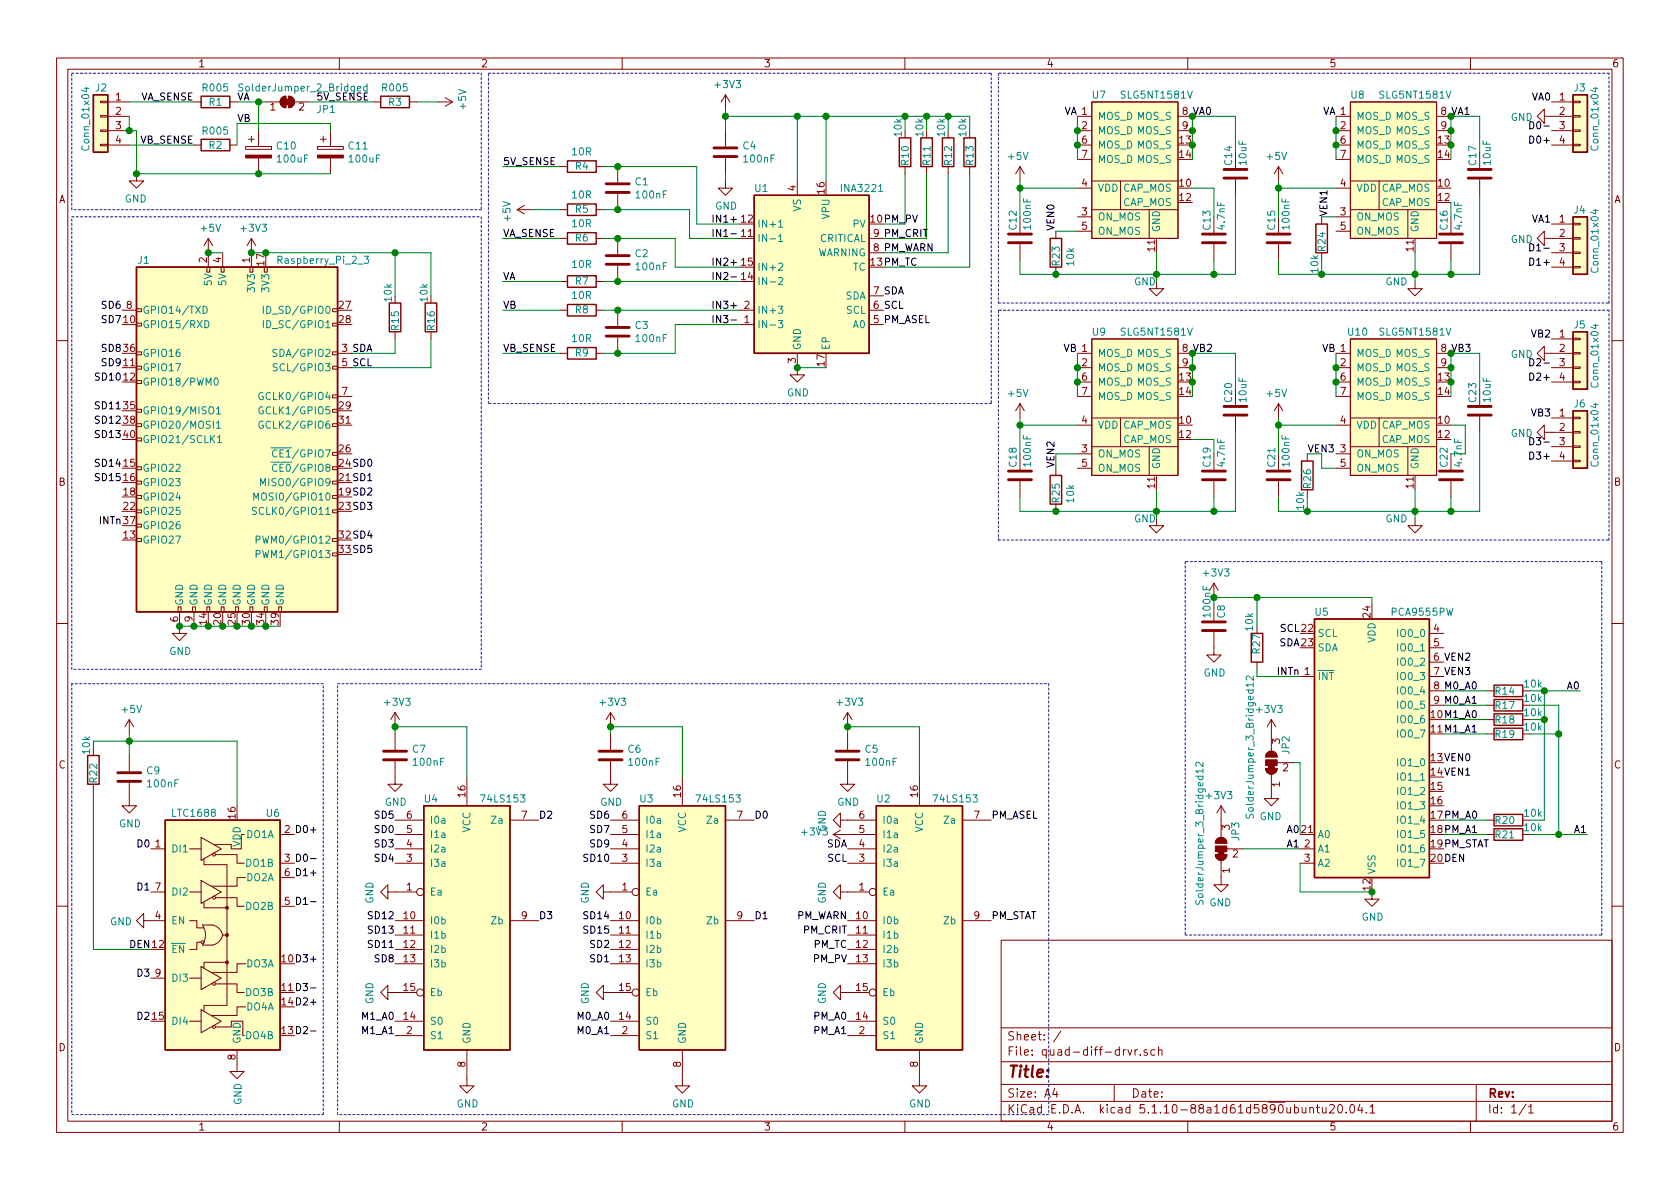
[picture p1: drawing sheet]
<svg xmlns="http://www.w3.org/2000/svg" width="297mm" height="210mm" viewBox="0 0 297 210" stroke-linecap="round" stroke-linejoin="round" font-family="sans-serif">
<defs><g id="words">
<text font-size="2.8" fill="#840000" x="178" y="190.5">Title:</text>
<g font-size="2.1" fill="#840000">
<text x="178" y="184">Sheet: /</text>
<text x="178" y="186.7">File: quad-diff-drvr.sch</text>
<text x="178" y="196.9">KiCad E.D.A. kicad 5.1.10-88a1d61d5890ubuntu20.04.1</text>
<text x="178" y="194.1">Size: A4</text>
<text x="200" y="194.1">Date:</text>
<text x="263" y="194.1">Rev:</text>
<text x="263" y="196.9">Id: 1/1</text>
</g>
<g font-size="1.8" fill="#840000">
<text x="35" y="11.9">1</text>
<text x="85" y="11.9">2</text>
<text x="135" y="11.9">3</text>
<text x="185" y="11.9">4</text>
<text x="235" y="11.9">5</text>
<text x="285" y="11.9">6</text>
<text x="20.5" y="17.8">1</text>
<text x="275.7" y="17.8">1</text>
<text x="20.5" y="20.3">2</text>
<text x="20.5" y="22.9">3</text>
<text x="47.8" y="19.6">1</text>
<text x="52.9" y="19.6">2</text>
<text x="191.3" y="22.9">2</text>
<text x="209.1" y="22.9">9</text>
<text x="237" y="22.9">2</text>
<text x="254.8" y="22.9">9</text>
<text x="275.7" y="20.3">2</text>
<text x="275.7" y="22.9">3</text>
<text x="20.5" y="25.4">4</text>
<text x="191.3" y="25.4">6</text>
<text x="191.3" y="27.9">7</text>
<text x="208.6" y="25.4">13</text>
<text x="208.6" y="27.9">14</text>
<text x="237" y="25.4">6</text>
<text x="237" y="27.9">7</text>
<text x="254.3" y="25.4">13</text>
<text x="254.3" y="27.9">14</text>
<text x="275.7" y="25.4">4</text>
<text x="10.4" y="35.9">A</text>
<text x="140.7" y="33.8" transform="rotate(-90 140.7 33.8)">4</text>
<text x="145.8" y="34.2" transform="rotate(-90 145.8 34.2)">16</text>
<text x="191.3" y="33">4</text>
<text x="208.6" y="33">10</text>
<text x="208.6" y="35.6">12</text>
<text x="237" y="33">4</text>
<text x="254.3" y="33">10</text>
<text x="254.3" y="35.6">12</text>
<text x="285.4" y="35.9">A</text>
<text x="131.1" y="41.9">11</text>
<text x="131.1" y="39.4">12</text>
<text x="191.3" y="38.1">3</text>
<text x="191.3" y="40.6">5</text>
<text x="237" y="38.1">3</text>
<text x="237" y="40.6">5</text>
<text x="275.7" y="39.4">1</text>
<text x="275.7" y="41.9">2</text>
<text x="36.6" y="46.5" transform="rotate(-90 36.6 46.5)">2</text>
<text x="39.1" y="46.5" transform="rotate(-90 39.1 46.5)">4</text>
<text x="44.2" y="46.5" transform="rotate(-90 44.2 46.5)">1</text>
<text x="46.7" y="46.9" transform="rotate(-90 46.7 46.9)">17</text>
<text x="131.1" y="47">15</text>
<text x="204.2" y="44.4" transform="rotate(-90 204.2 44.4)">11</text>
<text x="249.9" y="44.4" transform="rotate(-90 249.9 44.4)">11</text>
<text x="275.7" y="44.4">3</text>
<text x="275.7" y="47">4</text>
<text x="131.1" y="49.5">14</text>
<text x="22.4" y="54.6">8</text>
<text x="60" y="54.6">27</text>
<text x="60" y="57.1">28</text>
<text x="131.6" y="57.1">1</text>
<text x="131.6" y="54.6">2</text>
<text x="275.7" y="59.7">1</text>
<text x="140.7" y="64.2" transform="rotate(-90 140.7 64.2)">3</text>
<text x="145.8" y="64.7" transform="rotate(-90 145.8 64.7)">17</text>
<text x="191.3" y="64.8">2</text>
<text x="209.1" y="64.8">9</text>
<text x="237" y="64.8">2</text>
<text x="254.8" y="64.8">9</text>
<text x="275.7" y="62.2">2</text>
<text x="275.7" y="64.8">3</text>
<text x="60.5" y="69.8">7</text>
<text x="191.3" y="67.3">6</text>
<text x="191.3" y="69.8">7</text>
<text x="208.6" y="67.3">13</text>
<text x="208.6" y="69.8">14</text>
<text x="237" y="67.3">6</text>
<text x="237" y="69.8">7</text>
<text x="254.3" y="67.3">13</text>
<text x="254.3" y="69.8">14</text>
<text x="275.7" y="67.3">4</text>
<text x="60" y="72.4">29</text>
<text x="60" y="74.9">31</text>
<text x="191.3" y="74.9">4</text>
<text x="208.6" y="74.9">10</text>
<text x="208.6" y="77.5">12</text>
<text x="237" y="74.9">4</text>
<text x="254.3" y="74.9">10</text>
<text x="254.3" y="77.5">12</text>
<text x="275.7" y="73.7">1</text>
<text x="275.7" y="76.2">2</text>
<text x="60" y="80">26</text>
<text x="191.3" y="80">3</text>
<text x="191.3" y="82.5">5</text>
<text x="237" y="80">3</text>
<text x="237" y="82.5">5</text>
<text x="275.7" y="78.7">3</text>
<text x="275.7" y="81.3">4</text>
<text x="10.4" y="85.9">B</text>
<text x="21.9" y="87.6">18</text>
<text x="204.2" y="86.3" transform="rotate(-90 204.2 86.3)">11</text>
<text x="249.9" y="86.3" transform="rotate(-90 249.9 86.3)">11</text>
<text x="285.4" y="85.9">B</text>
<text x="21.9" y="95.2">13</text>
<text x="21.9" y="90.2">22</text>
<text x="31.5" y="110" transform="rotate(-90 31.5 110)">6</text>
<text x="34" y="110" transform="rotate(-90 34 110)">9</text>
<text x="36.6" y="110.4" transform="rotate(-90 36.6 110.4)">14</text>
<text x="39.1" y="110.4" transform="rotate(-90 39.1 110.4)">20</text>
<text x="41.7" y="110.4" transform="rotate(-90 41.7 110.4)">25</text>
<text x="44.2" y="110.4" transform="rotate(-90 44.2 110.4)">30</text>
<text x="46.7" y="110.4" transform="rotate(-90 46.7 110.4)">34</text>
<text x="49.3" y="110.4" transform="rotate(-90 49.3 110.4)">39</text>
<text x="242.3" y="109.2" transform="rotate(-90 242.3 109.2)">24</text>
<text x="253.5" y="111.8">4</text>
<text x="253.5" y="114.3">5</text>
<text x="226.3" y="131.5" transform="rotate(-90 226.3 131.5)">3</text>
<text x="10.4" y="135.9">C</text>
<text x="226.8" y="136.4">2</text>
<text x="285.4" y="135.9">C</text>
<text x="82.3" y="140.9" transform="rotate(-90 82.3 140.9)">16</text>
<text x="120.4" y="140.9" transform="rotate(-90 120.4 140.9)">16</text>
<text x="162.3" y="140.9" transform="rotate(-90 162.3 140.9)">16</text>
<text x="226.3" y="139.2" transform="rotate(-90 226.3 139.2)">1</text>
<text x="253" y="139.7">15</text>
<text x="253" y="142.2">16</text>
<text x="27.5" y="149.9">1</text>
<text x="41.7" y="144.7" transform="rotate(-90 41.7 144.7)">16</text>
<text x="71.9" y="149.9">4</text>
<text x="71.9" y="147.3">5</text>
<text x="71.9" y="144.8">6</text>
<text x="92.2" y="144.8">7</text>
<text x="110" y="149.9">4</text>
<text x="110" y="147.3">5</text>
<text x="110" y="144.8">6</text>
<text x="130.3" y="144.8">7</text>
<text x="151.9" y="149.9">4</text>
<text x="151.9" y="147.3">5</text>
<text x="151.9" y="144.8">6</text>
<text x="172.2" y="144.8">7</text>
<text x="217.4" y="146.8" transform="rotate(-90 217.4 146.8)">3</text>
<text x="230.2" y="147.3">21</text>
<text x="230.7" y="149.9">2</text>
<text x="71.9" y="152.4">3</text>
<text x="110" y="152.4">3</text>
<text x="151.9" y="152.4">3</text>
<text x="217.4" y="154.4" transform="rotate(-90 217.4 154.4)">1</text>
<text x="218" y="151.6">2</text>
<text x="230.7" y="152.4">3</text>
<text x="27.5" y="157.5">7</text>
<text x="71.9" y="157.5">1</text>
<text x="110" y="157.5">1</text>
<text x="151.9" y="157.5">1</text>
<text x="242.3" y="157.4" transform="rotate(-90 242.3 157.4)">12</text>
<text x="27.5" y="162.6">4</text>
<text x="71.4" y="162.6">10</text>
<text x="71.4" y="165.1">11</text>
<text x="71.4" y="167.6">12</text>
<text x="92.2" y="162.6">9</text>
<text x="109.5" y="162.6">10</text>
<text x="109.5" y="165.1">11</text>
<text x="109.5" y="167.6">12</text>
<text x="130.3" y="162.6">9</text>
<text x="151.4" y="162.6">10</text>
<text x="151.4" y="165.1">11</text>
<text x="151.4" y="167.6">12</text>
<text x="172.2" y="162.6">9</text>
<text x="27.5" y="172.7">9</text>
<text x="71.4" y="170.2">13</text>
<text x="109.5" y="170.2">13</text>
<text x="151.4" y="170.2">13</text>
<text x="71.4" y="175.3">15</text>
<text x="109.5" y="175.3">15</text>
<text x="151.4" y="175.3">15</text>
<text x="10.4" y="185.9">D</text>
<text x="27" y="180.3">15</text>
<text x="71.4" y="180.3">14</text>
<text x="71.9" y="182.9">2</text>
<text x="109.5" y="180.3">14</text>
<text x="110" y="182.9">2</text>
<text x="151.4" y="180.3">14</text>
<text x="151.9" y="182.9">2</text>
<text x="285.4" y="185.9">D</text>
<text x="41.7" y="187.4" transform="rotate(-90 41.7 187.4)">8</text>
<text x="82.3" y="188.7" transform="rotate(-90 82.3 188.7)">8</text>
<text x="120.4" y="188.7" transform="rotate(-90 120.4 188.7)">8</text>
<text x="162.3" y="188.7" transform="rotate(-90 162.3 188.7)">8</text>
<text x="35" y="199.9">1</text>
<text x="85" y="199.9">2</text>
<text x="135" y="199.9">3</text>
<text x="185" y="199.9">4</text>
<text x="235" y="199.9">5</text>
<text x="285" y="199.9">6</text>
</g>
<g font-size="1.8" fill="#008484">
<text x="16.9" y="16.2">J2</text>
<text x="36" y="16.2">R005</text>
<text x="42.8" y="16.2">SolderJumper_2_Bridged</text>
<text x="67.7" y="16.2">R005</text>
<text x="126.6" y="15.6">+3V3</text>
<text x="193.2" y="17.4">U7</text>
<text x="198.4" y="17.4">SLG5NT1581V</text>
<text x="238.9" y="17.4">U8</text>
<text x="244.1" y="17.4">SLG5NT1581V</text>
<text x="278.3" y="16.2">J3</text>
<text x="36" y="23.8">R005</text>
<text x="37" y="18.7">R1</text>
<text x="56.1" y="20">JP1</text>
<text x="68.7" y="18.7">R3</text>
<text x="82.4" y="19.2" transform="rotate(-90 82.4 19.2)">+5V</text>
<text x="194.1" y="21.2">MOS_D MOS_S</text>
<text x="194.1" y="23.7">MOS_D MOS_S</text>
<text x="239.8" y="21.2">MOS_D MOS_S</text>
<text x="239.8" y="23.7">MOS_D MOS_S</text>
<text x="267.1" y="21.4">GND</text>
<text x="15.8" y="26.3" transform="rotate(-90 15.8 26.3)">Conn_01x04</text>
<text x="37" y="26.3">R2</text>
<text x="49" y="26.4">C10</text>
<text x="49.2" y="28.7">100uF</text>
<text x="61.7" y="26.4">C11</text>
<text x="61.9" y="28.7">100uF</text>
<text x="101.2" y="27.5">10R</text>
<text x="131.4" y="26.4">C4</text>
<text x="131.6" y="28.7">100nF</text>
<text x="159.4" y="24" transform="rotate(-90 159.4 24)">10k</text>
<text x="160.7" y="29.2" transform="rotate(-90 160.7 29.2)">R10</text>
<text x="163.2" y="24" transform="rotate(-90 163.2 24)">10k</text>
<text x="164.5" y="29.2" transform="rotate(-90 164.5 29.2)">R11</text>
<text x="167.1" y="24" transform="rotate(-90 167.1 24)">10k</text>
<text x="168.3" y="29.2" transform="rotate(-90 168.3 29.2)">R12</text>
<text x="170.9" y="24" transform="rotate(-90 170.9 24)">10k</text>
<text x="172.1" y="29.2" transform="rotate(-90 172.1 29.2)">R13</text>
<text x="178.4" y="28.3">+5V</text>
<text x="194.1" y="26.3">MOS_D MOS_S</text>
<text x="194.1" y="28.8">MOS_D MOS_S</text>
<text x="217.9" y="29.2" transform="rotate(-90 217.9 29.2)">C14</text>
<text x="220.4" y="29.1" transform="rotate(-90 220.4 29.1)">10uF</text>
<text x="224.1" y="28.3">+5V</text>
<text x="239.8" y="26.3">MOS_D MOS_S</text>
<text x="239.8" y="28.8">MOS_D MOS_S</text>
<text x="261" y="29.2" transform="rotate(-90 261 29.2)">C17</text>
<text x="263.6" y="29.1" transform="rotate(-90 263.6 29.1)">10uF</text>
<text x="282.6" y="26.3" transform="rotate(-90 282.6 26.3)">Conn_01x04</text>
<text x="22" y="35.8">GND</text>
<text x="101.2" y="35.1">10R</text>
<text x="101.8" y="30">R4</text>
<text x="112.3" y="32.8">C1</text>
<text x="112.6" y="35.1">100nF</text>
<text x="133.5" y="34">U1</text>
<text x="148.9" y="34">INA3221</text>
<text x="194.1" y="33.9">VDD</text>
<text x="198.5" y="33.9">CAP_MOS</text>
<text x="239.8" y="33.9">VDD</text>
<text x="244.2" y="33.9">CAP_MOS</text>
<text x="35.6" y="41">+5V</text>
<text x="42.7" y="41">+3V3</text>
<text x="90.3" y="39.1" transform="rotate(-90 90.3 39.1)">+5V</text>
<text x="101.2" y="40.2">10R</text>
<text x="101.8" y="37.6">R5</text>
<text x="126.4" y="37.1">GND</text>
<text x="133.9" y="40.3">IN+1</text>
<text x="141.6" y="37.4" transform="rotate(-90 141.6 37.4)">VS</text>
<text x="146.7" y="38.7" transform="rotate(-90 146.7 38.7)">VPU</text>
<text x="150.8" y="40.3">PV</text>
<text x="179.8" y="40.6" transform="rotate(-90 179.8 40.6)">C12</text>
<text x="182.3" y="40.4" transform="rotate(-90 182.3 40.4)">100nF</text>
<text x="194.1" y="39">ON_MOS</text>
<text x="194.1" y="41.5">ON_MOS</text>
<text x="198.5" y="36.4">CAP_MOS</text>
<text x="205.1" y="41.1" transform="rotate(-90 205.1 41.1)">GND</text>
<text x="214" y="40.6" transform="rotate(-90 214 40.6)">C13</text>
<text x="216.6" y="40.5" transform="rotate(-90 216.6 40.5)">4.7nF</text>
<text x="225.5" y="40.6" transform="rotate(-90 225.5 40.6)">C15</text>
<text x="228" y="40.4" transform="rotate(-90 228 40.4)">100nF</text>
<text x="239.8" y="39">ON_MOS</text>
<text x="239.8" y="41.5">ON_MOS</text>
<text x="244.2" y="36.4">CAP_MOS</text>
<text x="250.8" y="41.1" transform="rotate(-90 250.8 41.1)">GND</text>
<text x="256" y="40.6" transform="rotate(-90 256 40.6)">C16</text>
<text x="258.5" y="40.5" transform="rotate(-90 258.5 40.5)">4.7nF</text>
<text x="278.3" y="37.8">J4</text>
<text x="24.4" y="46.7">J1</text>
<text x="49.5" y="46.7">Raspberry_Pi_2_3</text>
<text x="101.2" y="47.4">10R</text>
<text x="101.8" y="42.7">R6</text>
<text x="112.3" y="45.5">C2</text>
<text x="112.6" y="47.8">100nF</text>
<text x="133.9" y="42.8">IN-1</text>
<text x="133.9" y="47.9">IN+2</text>
<text x="144.5" y="45.3">WARNING</text>
<text x="144.9" y="42.8">CRITICAL</text>
<text x="150.8" y="47.9">TC</text>
<text x="187.4" y="46.9" transform="rotate(-90 187.4 46.9)">R23</text>
<text x="189.9" y="46.9" transform="rotate(-90 189.9 46.9)">10k</text>
<text x="234.4" y="44.4" transform="rotate(-90 234.4 44.4)">R24</text>
<text x="267.1" y="43">GND</text>
<text x="282.6" y="47.8" transform="rotate(-90 282.6 47.8)">Conn_01x04</text>
<text x="37.5" y="50.4" transform="rotate(-90 37.5 50.4)">5V</text>
<text x="40" y="50.4" transform="rotate(-90 40 50.4)">5V</text>
<text x="45.1" y="51.4" transform="rotate(-90 45.1 51.4)">3V3</text>
<text x="47.6" y="51.4" transform="rotate(-90 47.6 51.4)">3V3</text>
<text x="69.3" y="53.3" transform="rotate(-90 69.3 53.3)">10k</text>
<text x="75.6" y="53.3" transform="rotate(-90 75.6 53.3)">10k</text>
<text x="101.2" y="52.9">10R</text>
<text x="101.8" y="50.3">R7</text>
<text x="133.9" y="50.4">IN-2</text>
<text x="149.4" y="53">SDA</text>
<text x="200.5" y="50.5">GND</text>
<text x="245" y="50.5">GND</text>
<text x="25.1" y="58">GPIO15/RXD</text>
<text x="25.1" y="55.5">GPIO14/TXD</text>
<text x="47.6" y="55.5">ID_SD/GPIO0</text>
<text x="47.6" y="58">ID_SC/GPIO1</text>
<text x="70.5" y="58.4" transform="rotate(-90 70.5 58.4)">R15</text>
<text x="76.9" y="58.4" transform="rotate(-90 76.9 58.4)">R16</text>
<text x="101.8" y="55.4">R8</text>
<text x="112.3" y="58.2">C3</text>
<text x="133.9" y="58">IN-3</text>
<text x="133.9" y="55.5">IN+3</text>
<text x="149.6" y="55.5">SCL</text>
<text x="150.9" y="58">A0</text>
<text x="193.2" y="59.4">U9</text>
<text x="198.4" y="59.4">SLG5NT1581V</text>
<text x="238.4" y="59.4">U10</text>
<text x="244.1" y="59.4">SLG5NT1581V</text>
<text x="278.3" y="58.1">J5</text>
<text x="25.1" y="65.7">GPIO17</text>
<text x="25.1" y="63.1">GPIO16</text>
<text x="49" y="63.1">SDA/GPIO2</text>
<text x="49.2" y="65.7">SCL/GPIO3</text>
<text x="101.2" y="60.5">10R</text>
<text x="101.8" y="63">R9</text>
<text x="112.6" y="60.5">100nF</text>
<text x="141.6" y="62" transform="rotate(-90 141.6 62)">GND</text>
<text x="146.7" y="62" transform="rotate(-90 146.7 62)">EP</text>
<text x="194.1" y="63.1">MOS_D MOS_S</text>
<text x="194.1" y="65.7">MOS_D MOS_S</text>
<text x="239.8" y="63.1">MOS_D MOS_S</text>
<text x="239.8" y="65.7">MOS_D MOS_S</text>
<text x="267.1" y="63.3">GND</text>
<text x="25.1" y="68.2">GPIO18/PWM0</text>
<text x="46.8" y="70.7">GCLK0/GPIO4</text>
<text x="139.1" y="70.1">GND</text>
<text x="178.4" y="70.2">+5V</text>
<text x="194.1" y="68.2">MOS_D MOS_S</text>
<text x="194.1" y="70.7">MOS_D MOS_S</text>
<text x="217.9" y="71.1" transform="rotate(-90 217.9 71.1)">C20</text>
<text x="220.4" y="71" transform="rotate(-90 220.4 71)">10uF</text>
<text x="224.1" y="70.2">+5V</text>
<text x="239.8" y="68.2">MOS_D MOS_S</text>
<text x="239.8" y="70.7">MOS_D MOS_S</text>
<text x="261" y="71.1" transform="rotate(-90 261 71.1)">C23</text>
<text x="263.6" y="71" transform="rotate(-90 263.6 71)">10uF</text>
<text x="282.6" y="68.2" transform="rotate(-90 282.6 68.2)">Conn_01x04</text>
<text x="25.1" y="73.3">GPIO19/MISO1</text>
<text x="25.1" y="75.8">GPIO20/MOSI1</text>
<text x="46.8" y="73.3">GCLK1/GPIO5</text>
<text x="46.8" y="75.8">GCLK2/GPIO6</text>
<text x="194.1" y="75.8">VDD</text>
<text x="198.5" y="75.8">CAP_MOS</text>
<text x="239.8" y="75.8">VDD</text>
<text x="244.2" y="75.8">CAP_MOS</text>
<text x="267.1" y="77.3">GND</text>
<text x="278.3" y="72.1">J6</text>
<text x="25.1" y="83.4">GPIO22</text>
<text x="25.1" y="78.4">GPIO21/SCLK1</text>
<text x="49.3" y="83.4">CE0/GPIO8</text>
<text x="49.3" y="80.9">CE1/GPIO7</text>
<text x="179.8" y="82.5" transform="rotate(-90 179.8 82.5)">C18</text>
<text x="182.3" y="82.3" transform="rotate(-90 182.3 82.3)">100nF</text>
<text x="194.1" y="80.9">ON_MOS</text>
<text x="194.1" y="83.4">ON_MOS</text>
<text x="198.5" y="78.4">CAP_MOS</text>
<text x="205.1" y="83.1" transform="rotate(-90 205.1 83.1)">GND</text>
<text x="214" y="82.5" transform="rotate(-90 214 82.5)">C19</text>
<text x="216.6" y="82.4" transform="rotate(-90 216.6 82.4)">4.7nF</text>
<text x="225.5" y="82.5" transform="rotate(-90 225.5 82.5)">C21</text>
<text x="228" y="82.3" transform="rotate(-90 228 82.3)">100nF</text>
<text x="239.8" y="80.9">ON_MOS</text>
<text x="239.8" y="83.4">ON_MOS</text>
<text x="244.2" y="78.4">CAP_MOS</text>
<text x="250.8" y="83.1" transform="rotate(-90 250.8 83.1)">GND</text>
<text x="256" y="82.5" transform="rotate(-90 256 82.5)">C22</text>
<text x="258.5" y="82.4" transform="rotate(-90 258.5 82.4)">4.7nF</text>
<text x="282.6" y="82.1" transform="rotate(-90 282.6 82.1)">Conn_01x04</text>
<text x="25.1" y="86">GPIO23</text>
<text x="25.1" y="88.5">GPIO24</text>
<text x="46.3" y="88.5">MOSI0/GPIO10</text>
<text x="47.3" y="86">MISO0/GPIO9</text>
<text x="187.4" y="88.8" transform="rotate(-90 187.4 88.8)">R25</text>
<text x="189.9" y="88.8" transform="rotate(-90 189.9 88.8)">10k</text>
<text x="231.8" y="86.3" transform="rotate(-90 231.8 86.3)">R26</text>
<text x="25.1" y="91.1">GPIO25</text>
<text x="25.1" y="93.6">GPIO26</text>
<text x="46" y="91.1">SCLK0/GPIO11</text>
<text x="200.5" y="92.4">GND</text>
<text x="245" y="92.4">GND</text>
<text x="25.1" y="96.1">GPIO27</text>
<text x="46.5" y="96.1">PWM0/GPIO12</text>
<text x="46.5" y="98.7">PWM1/GPIO13</text>
<text x="212.9" y="101.9">+3V3</text>
<text x="32.4" y="107.2" transform="rotate(-90 32.4 107.2)">GND</text>
<text x="34.9" y="107.2" transform="rotate(-90 34.9 107.2)">GND</text>
<text x="37.5" y="107.2" transform="rotate(-90 37.5 107.2)">GND</text>
<text x="40" y="107.2" transform="rotate(-90 40 107.2)">GND</text>
<text x="42.5" y="107.2" transform="rotate(-90 42.5 107.2)">GND</text>
<text x="45.1" y="107.2" transform="rotate(-90 45.1 107.2)">GND</text>
<text x="47.6" y="107.2" transform="rotate(-90 47.6 107.2)">GND</text>
<text x="50.2" y="107.2" transform="rotate(-90 50.2 107.2)">GND</text>
<text x="216.6" y="109.3" transform="rotate(-90 216.6 109.3)">C8</text>
<text x="221.5" y="111.5" transform="rotate(-90 221.5 111.5)">10k</text>
<text x="232.6" y="108.9">U5</text>
<text x="232.9" y="112.6">SCL</text>
<text x="243.2" y="113.7" transform="rotate(-90 243.2 113.7)">VDD</text>
<text x="246.2" y="108.9">PCA9555PW</text>
<text x="247.4" y="112.6">IO0_0</text>
<text x="29.9" y="115.8">GND</text>
<text x="212.8" y="119.6">GND</text>
<text x="222.8" y="115.5" transform="rotate(-90 222.8 115.5)">R27</text>
<text x="232.9" y="115.2">SDA</text>
<text x="247.4" y="115.2">IO0_1</text>
<text x="247.4" y="117.7">IO0_2</text>
<text x="68.1" y="124.8">+3V3</text>
<text x="106.2" y="124.8">+3V3</text>
<text x="148.2" y="124.8">+3V3</text>
<text x="232.9" y="120.3">INT</text>
<text x="247.4" y="120.3">IO0_3</text>
<text x="247.4" y="122.8">IO0_4</text>
<text x="247.4" y="125.3">IO0_5</text>
<text x="264.4" y="122.9">R14</text>
<text x="264.4" y="125.4">R17</text>
<text x="269.6" y="121.6">10k</text>
<text x="269.6" y="124.1">10k</text>
<text x="21.6" y="126.1">+5V</text>
<text x="222.3" y="126.1">+3V3</text>
<text x="247.4" y="127.9">IO0_6</text>
<text x="247.4" y="130.4">IO0_7</text>
<text x="264.4" y="127.9">R18</text>
<text x="264.4" y="130.5">R19</text>
<text x="269.6" y="126.7">10k</text>
<text x="269.6" y="129.2">10k</text>
<text x="26" y="136.9">C9</text>
<text x="73" y="133.1">C7</text>
<text x="73.2" y="135.4">100nF</text>
<text x="111.1" y="133.1">C6</text>
<text x="111.3" y="135.4">100nF</text>
<text x="153" y="133.1">C5</text>
<text x="153.2" y="135.4">100nF</text>
<text x="228" y="133.4" transform="rotate(-90 228 133.4)">JP2</text>
<text x="247.4" y="135.5">IO1_0</text>
<text x="17.2" y="138.4" transform="rotate(-90 17.2 138.4)">R22</text>
<text x="26.2" y="139.2">100nF</text>
<text x="68" y="142.5">GND</text>
<text x="75.1" y="141.9">U4</text>
<text x="85.3" y="141.9">74LS153</text>
<text x="106.1" y="142.5">GND</text>
<text x="113.2" y="141.9">U3</text>
<text x="123.4" y="141.9">74LS153</text>
<text x="148" y="142.5">GND</text>
<text x="155.1" y="141.9">U2</text>
<text x="165.3" y="141.9">74LS153</text>
<text x="213.4" y="141.3">+3V3</text>
<text x="221.7" y="143.9" transform="rotate(-90 221.7 143.9)">SolderJumper_3_Bridged12</text>
<text x="247.4" y="138">IO1_1</text>
<text x="247.4" y="140.6">IO1_2</text>
<text x="247.4" y="143.1">IO1_3</text>
<text x="21" y="146.3">GND</text>
<text x="30.6" y="144.4">LTC1688</text>
<text x="42.5" y="149.8" transform="rotate(-90 42.5 149.8)">VDD</text>
<text x="43.6" y="148.2">DO1A</text>
<text x="47.1" y="144.4">U6</text>
<text x="75.9" y="148.2">I1a</text>
<text x="75.9" y="145.7">I0a</text>
<text x="83.2" y="147.2" transform="rotate(-90 83.2 147.2)">VCC</text>
<text x="87.1" y="145.7">Za</text>
<text x="114" y="148.2">I1a</text>
<text x="114" y="145.7">I0a</text>
<text x="121.3" y="147.2" transform="rotate(-90 121.3 147.2)">VCC</text>
<text x="125.2" y="145.7">Za</text>
<text x="141.9" y="147.7">+3V3</text>
<text x="146" y="147.1" transform="rotate(-90 146 147.1)">GND</text>
<text x="156" y="148.2">I1a</text>
<text x="156" y="145.7">I0a</text>
<text x="163.2" y="147.2" transform="rotate(-90 163.2 147.2)">VCC</text>
<text x="167.1" y="145.7">Za</text>
<text x="219.1" y="148.6" transform="rotate(-90 219.1 148.6)">JP3</text>
<text x="222.7" y="145">GND</text>
<text x="232.9" y="148.2">A0</text>
<text x="247.4" y="145.7">IO1_4</text>
<text x="247.4" y="148.2">IO1_5</text>
<text x="264.4" y="148.3">R21</text>
<text x="264.4" y="145.7">R20</text>
<text x="269.6" y="147">10k</text>
<text x="269.6" y="144.4">10k</text>
<text x="30.2" y="150.7">DI1</text>
<text x="43.6" y="153.3">DO1B</text>
<text x="43.6" y="155.8">DO2A</text>
<text x="75.9" y="153.3">I3a</text>
<text x="75.9" y="150.7">I2a</text>
<text x="114" y="153.3">I3a</text>
<text x="114" y="150.7">I2a</text>
<text x="156" y="153.3">I3a</text>
<text x="156" y="150.7">I2a</text>
<text x="232.9" y="150.7">A1</text>
<text x="232.9" y="153.3">A2</text>
<text x="243.2" y="154.7" transform="rotate(-90 243.2 154.7)">VSS</text>
<text x="247.4" y="150.7">IO1_6</text>
<text x="247.4" y="153.3">IO1_7</text>
<text x="30.2" y="158.4">DI2</text>
<text x="43.6" y="160.9">DO2B</text>
<text x="66" y="159.8" transform="rotate(-90 66 159.8)">GND</text>
<text x="75.9" y="158.4">Ea</text>
<text x="104.1" y="159.8" transform="rotate(-90 104.1 159.8)">GND</text>
<text x="114" y="158.4">Ea</text>
<text x="146" y="159.8" transform="rotate(-90 146 159.8)">GND</text>
<text x="156" y="158.4">Ea</text>
<text x="212.8" y="159.1" transform="rotate(-90 212.8 159.1)">SolderJumper_3_Bridged12</text>
<text x="213.8" y="160.3">GND</text>
<text x="19.5" y="163.6">GND</text>
<text x="30.2" y="163.4">EN</text>
<text x="75.9" y="163.4">I0b</text>
<text x="75.9" y="166">I1b</text>
<text x="87" y="163.4">Zb</text>
<text x="114" y="163.4">I0b</text>
<text x="114" y="166">I1b</text>
<text x="125.1" y="163.4">Zb</text>
<text x="156" y="163.4">I0b</text>
<text x="156" y="166">I1b</text>
<text x="167" y="163.4">Zb</text>
<text x="240.7" y="162.8">GND</text>
<text x="30.2" y="168.5">EN</text>
<text x="30.2" y="173.6">DI3</text>
<text x="43.6" y="171.1">DO3A</text>
<text x="75.9" y="168.5">I2b</text>
<text x="75.9" y="171.1">I3b</text>
<text x="114" y="168.5">I2b</text>
<text x="114" y="171.1">I3b</text>
<text x="156" y="168.5">I2b</text>
<text x="156" y="171.1">I3b</text>
<text x="43.6" y="176.1">DO3B</text>
<text x="43.6" y="178.7">DO4A</text>
<text x="66" y="177.6" transform="rotate(-90 66 177.6)">GND</text>
<text x="75.9" y="176.1">Eb</text>
<text x="104.1" y="177.6" transform="rotate(-90 104.1 177.6)">GND</text>
<text x="114" y="176.1">Eb</text>
<text x="146" y="177.6" transform="rotate(-90 146 177.6)">GND</text>
<text x="156" y="176.1">Eb</text>
<text x="30.2" y="181.2">DI4</text>
<text x="42.5" y="184.7" transform="rotate(-90 42.5 184.7)">GND</text>
<text x="43.6" y="183.8">DO4B</text>
<text x="75.9" y="181.2">S0</text>
<text x="75.9" y="183.8">S1</text>
<text x="83.2" y="184.7" transform="rotate(-90 83.2 184.7)">GND</text>
<text x="114" y="181.2">S0</text>
<text x="114" y="183.8">S1</text>
<text x="121.3" y="184.7" transform="rotate(-90 121.3 184.7)">GND</text>
<text x="156" y="181.2">S0</text>
<text x="156" y="183.8">S1</text>
<text x="163.2" y="184.7" transform="rotate(-90 163.2 184.7)">GND</text>
<text x="42.7" y="195.4" transform="rotate(-90 42.7 195.4)">GND</text>
<text x="80.7" y="195.8">GND</text>
<text x="118.8" y="195.8">GND</text>
<text x="160.7" y="195.8">GND</text>
</g>
<g font-size="1.8">
<text x="24.8" y="17.8">VA_SENSE</text>
<text x="41.9" y="17.8">VA</text>
<text x="55.9" y="17.8">5V_SENSE</text>
<text x="270.9" y="17.8">VA0</text>
<text x="41.9" y="21.6">VB</text>
<text x="188" y="20.3">VA 1</text>
<text x="209.1" y="20.3">8 VA0</text>
<text x="233.8" y="20.3">VA 1</text>
<text x="254.8" y="20.3">8 VA1</text>
<text x="271.5" y="22.9">D0-</text>
<text x="24.8" y="25.4">VB_SENSE</text>
<text x="88.9" y="29.2">5V_SENSE</text>
<text x="271" y="25.4">D0+</text>
<text x="88.9" y="41.9">VA_SENSE</text>
<text x="125.7" y="39.4">IN1+</text>
<text x="125.7" y="41.9">IN1-</text>
<text x="154" y="39.4">10PM_PV</text>
<text x="154.5" y="41.9">9 PM_CRIT</text>
<text x="186.4" y="40.9" transform="rotate(-90 186.4 40.9)">VEN0</text>
<text x="234.7" y="38.3" transform="rotate(-90 234.7 38.3)">VEN1</text>
<text x="270.9" y="39.4">VA1</text>
<text x="125.7" y="47">IN2+</text>
<text x="154" y="47">13PM_TC</text>
<text x="154.5" y="44.4">8 PM_WARN</text>
<text x="271" y="47">D1+</text>
<text x="271.5" y="44.4">D1-</text>
<text x="88.9" y="49.5">VA</text>
<text x="125.7" y="49.5">IN2-</text>
<text x="154.5" y="52.1">7 SDA</text>
<text x="18.2" y="54.6">SD6</text>
<text x="18.2" y="57.1">SD710</text>
<text x="88.9" y="54.6">VB</text>
<text x="125.7" y="57.1">IN3-</text>
<text x="125.7" y="54.6">IN3+</text>
<text x="154.5" y="57.1">5 PM_ASEL</text>
<text x="154.5" y="54.6">6 SCL</text>
<text x="270.9" y="59.7">VB2</text>
<text x="18.2" y="64.8">SD911</text>
<text x="18.2" y="62.2">SD836</text>
<text x="60.5" y="62.2">3 SDA</text>
<text x="60.5" y="64.8">5 SCL</text>
<text x="88.9" y="62.2">VB_SENSE</text>
<text x="188" y="62.2">VB 1</text>
<text x="209.1" y="62.2">8 VB2</text>
<text x="233.8" y="62.2">VB 1</text>
<text x="254.8" y="62.2">8 VB3</text>
<text x="271.5" y="64.8">D2-</text>
<text x="17.2" y="67.3">SD1012</text>
<text x="271" y="67.3">D2+</text>
<text x="17.2" y="77.5">SD1340</text>
<text x="17.2" y="74.9">SD1238</text>
<text x="17.2" y="72.4">SD1135</text>
<text x="270.9" y="73.7">VB3</text>
<text x="17.2" y="82.5">SD1415</text>
<text x="60" y="82.5">24SD0</text>
<text x="186.4" y="82.8" transform="rotate(-90 186.4 82.8)">VEN2</text>
<text x="231.1" y="80">VEN3</text>
<text x="271" y="81.3">D3+</text>
<text x="271.5" y="78.7">D3-</text>
<text x="17.2" y="85.1">SD1516</text>
<text x="60" y="87.6">19SD2</text>
<text x="60" y="85.1">21SD1</text>
<text x="17.7" y="92.7">INTn 37</text>
<text x="60" y="90.2">23SD3</text>
<text x="60" y="95.2">32SD4</text>
<text x="60" y="97.8">33SD5</text>
<text x="226.3" y="111.8">SCL 22</text>
<text x="225.9" y="119.4">INTn 1</text>
<text x="226.1" y="114.3">SDA 23</text>
<text x="253.5" y="116.8">6 VEN2</text>
<text x="253.5" y="119.4">7 VEN3</text>
<text x="253.5" y="121.9">8 M0_A0</text>
<text x="253.5" y="124.5">9 M0_A1</text>
<text x="277.1" y="121.9">A0</text>
<text x="253" y="127">10M1_A0</text>
<text x="253" y="129.5">11M1_A1</text>
<text x="253" y="134.6">13VEN0</text>
<text x="253" y="137.2">14VEN1</text>
<text x="24.4" y="149.9">D0</text>
<text x="50.3" y="147.3">2 D0+</text>
<text x="66.4" y="149.9">SD3</text>
<text x="66.4" y="144.8">SD5</text>
<text x="66.4" y="147.3">SD0</text>
<text x="95.2" y="144.8">D2</text>
<text x="104.5" y="144.8">SD6</text>
<text x="104.5" y="147.3">SD7</text>
<text x="104.5" y="149.9">SD9</text>
<text x="133.3" y="144.8">D0</text>
<text x="146.1" y="149.9">SDA</text>
<text x="175.3" y="144.8">PM_ASEL</text>
<text x="227.6" y="147.3">A0</text>
<text x="227.6" y="149.9">A1</text>
<text x="253" y="144.8">17PM_A0</text>
<text x="253" y="147.3">18PM_A1</text>
<text x="253" y="149.9">19PM_STAT</text>
<text x="278.4" y="147.3">A1</text>
<text x="50.3" y="152.4">3 D0-</text>
<text x="50.3" y="154.9">6 D1+</text>
<text x="66.4" y="152.4">SD4</text>
<text x="103.5" y="152.4">SD10</text>
<text x="146.3" y="152.4">SCL</text>
<text x="253" y="152.4">20DEN</text>
<text x="24.4" y="157.5">D1</text>
<text x="50.3" y="160">5 D1-</text>
<text x="22.9" y="167.6">DEN 12</text>
<text x="65.4" y="167.6">SD11</text>
<text x="65.4" y="165.1">SD13</text>
<text x="65.4" y="162.6">SD12</text>
<text x="95.2" y="162.6">D3</text>
<text x="103.5" y="162.6">SD14</text>
<text x="103.5" y="165.1">SD15</text>
<text x="104.5" y="167.6">SD2</text>
<text x="133.3" y="162.6">D1</text>
<text x="140.7" y="162.6">PM_WARN</text>
<text x="142.1" y="165.1">PM_CRIT</text>
<text x="143.9" y="167.6">PM_TC</text>
<text x="175.3" y="162.6">PM_STAT</text>
<text x="24.4" y="172.7">D3</text>
<text x="49.8" y="170.2">10D3+</text>
<text x="66.4" y="170.2">SD8</text>
<text x="104.5" y="170.2">SD1</text>
<text x="143.9" y="170.2">PM_PV</text>
<text x="49.8" y="175.3">11D3-</text>
<text x="49.8" y="177.8">14D2+</text>
<text x="24.4" y="180.3">D2</text>
<text x="49.8" y="182.9">13D2-</text>
<text x="64.2" y="182.9">M1_A1</text>
<text x="64.2" y="180.3">M1_A0</text>
<text x="102.3" y="182.9">M0_A1</text>
<text x="102.3" y="180.3">M0_A0</text>
<text x="144" y="182.9">PM_A1</text>
<text x="144" y="180.3">PM_A0</text>
</g>
<g font-size="1.8" fill="#008400">
<text x="233.1" y="48.2" transform="rotate(-90 233.1 48.2)">10k</text>
<text x="230.6" y="90.1" transform="rotate(-90 230.6 90.1)">10k</text>
<text x="214" y="109" transform="rotate(-90 214 109)">100nF</text>
<text x="15.9" y="133.3" transform="rotate(-90 15.9 133.3)">10k</text>
</g>
</g></defs>
<g fill="none" stroke="#840000" stroke-width=".18">
<path d="M10 10.3h277v189.9h-277zM12 12.2h273v186.1h-273zM17.8 17.9h1.2v.3h-1.2zM19 18h3.9M34.3 18h1.3M40.6 18h1.3M47 18h2.5M49.9 17.2l.6-.2v2a1.02 1.02 0 0 1-.9-.6 1.02 1.02 0 0 1 .3-1.2zM51.1 17a1.02 1.02 0 0 1 1 1 1.02 1.02 0 0 1-1 1zM52.1 18h2.5M60 10.3v1.9M66 18h1.3"/>
<path d="M72.4 18h1.3M77.5 18h2.5M78.7 17.3l1.3 .7M80 18l-1.3 .8M110 10.3v1.9M128.3 16.8v2.5M128.3 16.8l-.8 1.2M128.3 16.8l.7 1.2M160 10.3v1.9M193 18h15.3v24.2h-15.3zM210 10.3v1.9M238.8 18h15.2v24.2h-15.2z"/>
<path d="M260 10.3v1.9M274.3 18h3.8M278.1 17.9h1.3v.3h-1.3zM17.8 25.5h1.2v.3h-1.2zM17.8 23h1.2v.2h-1.2zM17.8 20.4h1.2v.3h-1.2zM19 20.6h3.9M19 23.1h3.9M19 25.6h3.9M24.1 30.7v1.3h-1.2l1.2 1.3 1.3-1.3h-1.3M34.3 25.6h1.3M40.6 25.6h1.3"/>
<path d="M43.4 25.9h4.6v.5h-4.6zM43.9 24.6h1.1M44.4 24.1v1M45.7 23.1v2.8M45.7 27.9v2.8M56.1 25.9h4.6v.5h-4.6zM56.6 24.6h1.1M57.1 24.1v1M58.4 23.1v2.8M58.4 27.9v2.8M91.4 37.1h2.6M91.4 37.1l1.3 .7"/>
<path d="M92.7 36.3l-1.3 .8M99.1 37.1h1.2M99.1 29.5h1.2M105.4 37.1h1.3M105.4 29.5h1.3M109.2 29.5v2.8M109.2 34.3v2.8M128.3 32v1.3h1.2l-1.2 1.2-1.3-1.2h1.3M128.3 23.1v2.8M128.3 27.9v2.8M141 32v2.5M160 29.5v1.2"/>
<path d="M163.8 29.5v1.2M167.6 29.5v1.2M171.4 29.5v1.2M180.3 29.5l.8 1.2M180.3 29.5v2.5M180.3 38.3v2.8M180.3 29.5l-.7 1.2M190.5 20.6h2.5M190.5 23.1h2.5M190.5 38.3h2.5M190.5 33.3h2.5M190.5 25.6h2.5"/>
<path d="M190.5 28.2h2.5M193 37.1h5.1M193 32h5.1M203.2 37.1v5.1M208.3 32h-10.2v5.1h10.2M208.3 20.6h2.5M208.3 23.1h2.5M214.6 38.3v2.8M218.4 26.9v2.8M218.4 31.7v2.8M226.1 29.5l.7 1.2M226.1 29.5v2.5"/>
<path d="M226.1 38.3v2.8M226.1 29.5l-.8 1.2M233.7 38.3v1.3M236.2 20.6h2.6M236.2 23.1h2.6M236.2 38.3h2.6M236.2 33.3h2.6M236.2 25.6h2.6M236.2 28.2h2.6M238.8 37.1h5M238.8 32h5M248.9 37.1v5.1"/>
<path d="M254 32h-10.2v5.1h10.2M254 20.6h2.5M254 23.1h2.5M256.5 38.3v2.8M261.6 26.9v2.8M261.6 31.7v2.8M273 20.6v-1.3l-1.2 1.3 1.2 1.2v-1.2h5.1M274.3 23.1h3.8M274.3 25.6h3.8M274.3 39.6h3.8M278.1 39.5h1.3v.2h-1.3zM278.1 25.5h1.3v.3h-1.3z"/>
<path d="M278.1 23h1.3v.2h-1.3zM278.1 20.4h1.3v.3h-1.3zM21.6 54.9h2.5M24.1 57.1h.9v.6h-.9zM24.1 54.6h.9v.5h-.9zM36.6 47.2h.5v.9h-.5zM36.8 42.2l-.7 1.2M36.8 42.2v5M36.8 42.2l.8 1.2M39.1 47.2h.5v.9h-.5zM39.4 44.7v2.5M44.2 47.2h.5v.9h-.5z"/>
<path d="M44.4 42.2v5M44.4 42.2l-.7 1.2M44.4 42.2l.8 1.2M46.7 47.2h.5v.9h-.5zM58.8 57.1h.9v.6h-.9zM58.8 54.6h.9v.5h-.9zM69.8 58.7v1.2M76.2 58.7v1.2M99.1 54.9h1.2M99.1 42.2h1.2M99.1 49.8h1.2M105.4 54.9h1.3"/>
<path d="M105.4 42.2h1.3M105.4 49.8h1.3M109.2 42.2v2.8M109.2 47v2.8M109.2 54.9v2.8M109.2 59.7v2.8M130.8 57.4h2.5M130.8 54.9h2.5M153.7 57.4h2.5M153.7 54.9h2.5M153.7 52.3h2.5M153.7 44.7h2.5"/>
<path d="M153.7 42.2h2.5M180.3 43.2v2.8M186.7 40.9v1.3M186.7 47.2v1.3M190.5 40.9h2.5M193 59.9h15.3v24.2h-15.3zM204.5 49.8v1.2h1.2l-1.2 1.3-1.3-1.3h1.3M214.6 43.2v2.8M226.1 43.2v2.8M233.7 44.7v1.3M236.2 40.9h2.6M238.8 59.9h15.2v24.2h-15.2z"/>
<path d="M250.2 49.8v1.2h1.3l-1.3 1.3-1.3-1.3h1.3M256.5 43.2v2.8M273 42.2v-1.3l-1.2 1.3 1.2 1.2v-1.2h5.1M274.3 59.9h3.8M274.3 44.7h3.8M274.3 47.2h3.8M278.1 59.8h1.3v.3h-1.3zM278.1 47.1h1.3v.3h-1.3zM278.1 44.6h1.3v.2h-1.3zM278.1 42h1.3v.3h-1.3zM10 60.2h2M24.1 77.5h.9v.5h-.9z"/>
<path d="M24.1 74.9h.9v.5h-.9zM24.1 72.4h.9v.5h-.9zM24.1 67.3h.9v.5h-.9zM24.1 64.8h.9v.5h-.9zM24.1 62.2h.9v.5h-.9zM58.8 74.9h.9v.5h-.9zM58.8 72.4h.9v.5h-.9zM58.8 69.8h.9v.6h-.9zM58.8 64.8h.9v.5h-.9zM58.8 62.2h.9v.5h-.9zM59.7 62.5h2.5M59.7 65h2.5"/>
<path d="M59.7 70.1h2.5M99.1 62.5h1.2M105.4 62.5h1.3M141 62.5v3.8h1.2l-1.2 1.3-1.3-1.3h1.3M180.3 71.4v2.5M180.3 71.4l.8 1.2M180.3 71.4l-.7 1.2M190.5 62.5h2.5M190.5 65h2.5M190.5 75.2h2.5M190.5 67.6h2.5M190.5 70.1h2.5"/>
<path d="M193 79h5.1M193 73.9h5.1M203.2 79v5.1M208.3 73.9h-10.2v5.1h10.2M208.3 62.5h2.5M208.3 65h2.5M218.4 68.8v2.8M218.4 73.7v2.7M226.1 71.4v2.5M226.1 71.4l.7 1.2M226.1 71.4l-.8 1.2M236.2 62.5h2.6"/>
<path d="M236.2 65h2.6M236.2 75.2h2.6M236.2 67.6h2.6M236.2 70.1h2.6M238.8 79h5M238.8 73.9h5M248.9 79v5.1M254 73.9h-10.2v5.1h10.2M254 62.5h2.5M254 65h2.5M261.6 68.8v2.8M261.6 73.7v2.7"/>
<path d="M273 62.5v-1.3l-1.2 1.3 1.2 1.2v-1.2h5.1M273 76.4v-1.2l-1.2 1.2 1.2 1.3v-1.3h5.1M274.3 79h3.8M274.3 73.9h3.8M274.3 65h3.8M274.3 67.6h3.8M278.1 67.4h1.3v.3h-1.3zM278.1 64.9h1.3v.2h-1.3zM278.1 62.4h1.3v.2h-1.3zM278.1 78.9h1.3v.2h-1.3zM278.1 73.8h1.3v.2h-1.3zM278.1 76.3h1.3v.3h-1.3z"/>
<path d="M285 60.2h2M24.1 95.2h.9v.6h-.9zM24.1 92.7h.9v.5h-.9zM24.1 90.2h.9v.5h-.9zM24.1 87.6h.9v.5h-.9zM24.1 85.1h.9v.5h-.9zM24.1 82.5h.9v.6h-.9zM58.8 97.8h.9v.5h-.9zM58.8 95.2h.9v.6h-.9zM58.8 90.2h.9v.5h-.9zM58.8 87.6h.9v.5h-.9zM58.8 85.1h.9v.5h-.9z"/>
<path d="M58.8 82.5h.9v.6h-.9zM58.8 80h.9v.5h-.9zM180.3 80.3v2.8M180.3 85.1v2.8M186.7 82.8v1.3M186.7 89.1v1.3M190.5 80.3h2.5M190.5 82.8h2.5M204.5 91.7v1.3h1.2l-1.2 1.2-1.3-1.2h1.3M214.6 80.3v2.8M214.6 85.1v2.8M226.1 80.3v2.8"/>
<path d="M226.1 85.1v2.8M231.1 80.3v1.2M231.1 86.6v1.3M236.2 80.3h2.6M236.2 82.8h2.6M250.2 91.7v1.3h1.3l-1.3 1.2-1.3-1.2h1.3M256.5 80.3v2.8M256.5 85.1v2.8M274.3 81.5h3.8M278.1 81.4h1.3v.3h-1.3zM10 110.3h2M31.5 107.3h.5v.9h-.5z"/>
<path d="M31.7 108.2v3.8h1.3l-1.3 1.3-1.2-1.3h1.2M34 107.3h.5v.9h-.5zM34.3 108.2v2.5M36.6 107.3h.5v.9h-.5zM39.1 107.3h.5v.9h-.5zM41.7 107.3h.5v.9h-.5zM44.2 107.3h.5v.9h-.5zM46.7 107.3h.5v.9h-.5zM49.3 107.3h.5v.9h-.5zM214.6 111.8v4h1.3l-1.3 1.3-1.2-1.3h1.2M214.6 103.1v2.6M214.6 106.9v2.8"/>
<path d="M214.6 103.1l-.7 1.3M214.6 103.1l.8 1.3M222.2 110.7v1.3M222.2 117.1v1.3M229.9 119.6h2.5M252.7 119.6h2.6M252.7 112h2.6M252.7 114.5h2.6M252.7 117.1h2.6M285 110.3h2M16.5 138.7v1.2M22.9 138.4v4.1h1.2l-1.2 1.3-1.3-1.3h1.3"/>
<path d="M22.9 127.2v2.6M22.9 133.6v2.8M22.9 127.2l-.8 1.3M22.9 127.2l.7 1.3M69.8 134.6v4.1h1.3l-1.3 1.2-1.2-1.2h1.2M69.8 126v2.5M69.8 129.8v2.8M69.8 126l-.7 1.2M69.8 126l.8 1.2M82.5 137.4v5.1M107.9 134.6v4.1h1.3l-1.3 1.2-1.2-1.2h1.2M107.9 126v2.5"/>
<path d="M107.9 129.8v2.8M107.9 126l-.7 1.2M107.9 126l.8 1.2M120.6 137.4v5.1M149.9 134.6v4.1h1.2l-1.2 1.2-1.3-1.2h1.3M149.9 126v2.5M149.9 129.8v2.8M149.9 126l-.8 1.2M149.9 126l.7 1.2M162.6 137.4v5.1M223.8 135.9h2a1.02 1.02 0 0 1-1 1 1.02 1.02 0 0 1-1-1zM224 133.2a1.02 1.02 0 0 1 1.1-.3 1.02 1.02 0 0 1 .7 1h-2z"/>
<path d="M224.8 136.9v4.3h-1.3l1.3 1.3 1.3-1.3h-1.3M224.8 127.2l.8 1.3M224.8 127.2v5.6M224.8 127.2l-.8 1.3M225.8 134.9h2.8M252.7 122.2h2.6M252.7 124.7h2.6M262.9 122.2h1.3M262.9 124.7h1.3M262.9 127.2h1.3M262.9 129.8h1.3M26.7 157.7h2.5"/>
<path d="M26.7 150.1h2.5M33.5 157.7h2.1M33.5 150.1h2.1M35.6 155.7l3.5 2-3.5 2.1zM35.6 148.1l3.5 2-3.5 2zM36.1 159.5v1h4M36.1 151.9v1h4v12.4M38.1 158.7h3.8v1.6h1.3M38.1 151.1h3.8v1.5h1.3M43.2 147.6h-.5v2.5h-1.8v-.8h-3.1M43.4 155.2h-1.5v1.5h-4.6M49.5 152.6h2.6"/>
<path d="M49.5 147.6h2.6M49.5 155.2h2.6M68.6 157.7v-1.2l-1.3 1.2 1.3 1.3v-1.3h5.1M69.8 152.6h5.1M69.8 150.1h5.1M69.8 147.6h5.1M69.8 145h5.1M90.2 145h5M106.7 157.7v-1.2l-1.3 1.2 1.3 1.3v-1.3h5.1M107.9 152.6h5.1M107.9 150.1h5.1M107.9 147.6h5.1"/>
<path d="M107.9 145h5.1M128.3 145h5M147.3 147.6h7.6M147.3 147.6l1.3 .7M148.6 157.7v-1.2l-1.3 1.2 1.3 1.3v-1.3h5.1M148.6 145v-1.2l-1.3 1.2 1.3 1.3v-1.3h6.3M148.6 146.8l-1.3 .8M149.9 152.6h5M149.9 150.1h5M170.2 145h5.1M214.9 151.1h2a1.02 1.02 0 0 1-1 1 1.02 1.02 0 0 1-1-1zM215.2 148.3a1.03 1.03 0 0 1 1.1-.1 1.03 1.03 0 0 1 .6 .9h-2v-.4z"/>
<path d="M215.9 152.1v4.4h-1.3l1.3 1.2 1.3-1.2h-1.3M215.9 142.5l.8 1.3M215.9 142.5v5.6M215.9 142.5l-.8 1.3M216.9 150.1h2.8M229.9 152.6h2.5M229.9 150.1h2.5M242.6 157.7v1.3h1.2l-1.2 1.3-1.3-1.3h1.3M262.9 147.6h1.3M262.9 145h1.3M10 160.2h2M25.4 162.8v-1.3l-1.3 1.3 1.3 1.3v-1.3h3.8"/>
<path d="M26.7 173h2.5M33.5 162.8h1.3v1.3h1.3M33.5 173h2.1M35.6 178.6l3.5 2-3.5 2zM35.6 170.9l3.5 2.1-3.5 2zM35.6 166.6h-.8v1.3h-1.3M35.8 163.6h1.8a2.14 2.14 0 0 1 1.7 2 2.39 2.39 0 0 1-1.7 1.5h-1.8a3.4 3.4 0 0 0 0-3.5zM38.1 174h3.8v1.5h1.3M39.4 165.3h.7M40.1 170.2h-4v1M40.1 165.3v12.5h-4v1M43.4 178h-1.5v1.6h-4.6"/>
<path d="M43.4 170.4h-1.5v1.6h-4.6M49.5 160.3h2.6M68.6 175.5v-1.3l-1.3 1.3 1.3 1.3v-1.3h5.1M69.8 162.8h5.1M69.8 165.3h5.1M69.8 167.9h5.1M69.8 170.4h5.1M90.2 162.8h5M106.7 175.5v-1.3l-1.3 1.3 1.3 1.3v-1.3h5.1M107.9 162.8h5.1M107.9 165.3h5.1M107.9 167.9h5.1"/>
<path d="M107.9 170.4h5.1M128.3 162.8h5M148.6 175.5v-1.3l-1.3 1.3 1.3 1.3v-1.3h5.1M149.9 162.8h5M149.9 165.3h5M149.9 167.9h5M149.9 170.4h5M170.2 162.8h5.1M177 166.3h108v32h-108zM285 160.2h2M33.5 180.6h2.1M38.1 181.6h2.8v-1h2v2.5h.3"/>
<path d="M41.9 185.7v3.8h1.3l-1.3 1.2-1.3-1.2h1.3M60 198.3v1.9M69.8 180.6h5.1M69.8 183.1h5.1M82.5 185.7v6.3h1.3l-1.3 1.3-1.2-1.3h1.2M107.9 180.6h5.1M107.9 183.1h5.1M110 198.3v1.9M120.6 185.7v6.3h1.3l-1.3 1.3-1.2-1.3h1.2M149.9 180.6h5M149.9 183.1h5M160 198.3v1.9"/>
<path d="M162.6 185.7v6.3h1.2l-1.2 1.3-1.3-1.3h1.3M177 194.8h108M177 191.8h108M177 187.8h108M177 181.8h108M186.5 192.5l-.4 1h1M186.8 193v1M187.6 182.3l-1.3 2M197 191.8v3M199.4 185.6l.4 1 .3-1M200.7 185.6v1M201.1 185.6l-.4 .3"/>
<path d="M201.6 186.5v.1M202.8 185.7l-.3-.1-.2 .2v.2l.5 .2v.3h-.5M204.2 185.7l-.4-.1-.3 .3 .1 .6h.6M204.8 185.7l.3-.1 .3 .1 .1 .9M204.8 185.1v1.5M210 198.3v1.9M231.6 196l.2-.2 .4 .1v.9M231.6 195.8v1M232.7 195.8h.6M232.9 195.3v1.3l.4 .2M233.8 195.8l.1 .9 .3 .1 .2-.1M234.4 195.8v1"/>
<path d="M235.1 195.5l.2-.2h.4l.2 .5-.9 1h.9M236.7 195.4l.3-.1a.94 .94 0 0 1 0 1.5h-.1a1 1 0 0 1-.2-1.4zM238 196.7v.1M238.8 195.5l.3-.2a.94 .94 0 0 1 0 1.5 .82 .82 0 0 1-.3-1.3zM240.4 195.2l-.3 1.1h.9M240.8 195.8v1M241.6 196.7v.1M242.2 195.8l.4-.5v1.5M242.2 196.8h.9M260 198.3v1.9M261 191.8v6.5M269.8 195.2l-1.2 2"/>
<path d="M270.3 195.8l.4-.5v1.5M270.3 196.8h.8"/>
<circle cx="37.8" cy="151.1" r=".25"/>
<circle cx="37.8" cy="158.7" r=".25"/>
<circle cx="74.3" cy="157.7" r=".63"/>
<circle cx="112.4" cy="157.7" r=".63"/>
<circle cx="154.3" cy="157.7" r=".63"/>
<circle cx="35.8" cy="166.6" r=".25"/>
<circle cx="37.8" cy="174" r=".25"/>
<circle cx="74.3" cy="175.5" r=".63"/>
<circle cx="112.4" cy="175.5" r=".63"/>
<circle cx="154.3" cy="175.5" r=".63"/>
<circle cx="37.8" cy="181.6" r=".25"/>
</g>
<g fill="none" stroke="#840000" stroke-width=".25">
<path d="M16.5 16.8h2.5v10.1h-2.5zM35.6 17h5v2h-5zM67.3 17h5.1v2h-5.1zM278.1 16.8h2.6v10.1h-2.6zM35.6 24.6h5v2.1h-5zM100.3 28.4h5.1v2.1h-5.1zM100.3 36.1h5.1v2h-5.1zM133.3 34.5h20.4v28h-20.4zM159 24.4h2v5.1h-2zM162.8 24.4h2v5.1h-2zM166.6 24.4h2.1v5.1h-2.1zM170.4 24.4h2.1v5.1h-2.1z"/>
<path d="M232.7 39.6h2v5.1h-2zM278.1 38.3h2.6v10.2h-2.6zM24.1 47.2h35.6v61h-35.6zM68.8 53.6h2.1v5.1h-2.1zM75.2 53.6h2v5.1h-2zM100.3 41.1h5.1v2.1h-5.1zM100.3 48.8h5.1v2h-5.1zM100.3 53.8h5.1v2.1h-5.1zM185.7 42.2h2v5h-2zM278.1 58.7h2.6v10.1h-2.6zM100.3 61.5h5.1v2h-5.1zM278.1 72.6h2.6v10.2h-2.6z"/>
<path d="M185.7 84.1h2v5h-2zM230.1 81.5h2.1v5.1h-2.1zM221.2 112h2.1v5.1h-2.1zM232.4 109.5h20.3v45.7h-20.3zM15.5 133.6h2v5.1h-2zM264.2 121.2h5v2h-5zM264.2 123.7h5v2h-5zM264.2 126.2h5v2.1h-5zM264.2 128.8h5v2h-5zM29.2 145h20.3v40.7h-20.3zM74.9 142.5h15.3v43.2h-15.3zM113 142.5h15.3v43.2h-15.3z"/>
<path d="M154.9 142.5h15.3v43.2h-15.3zM264.2 146.6h5v2h-5zM264.2 144h5v2h-5z"/>
</g>
<g fill="#840000" stroke="#840000" stroke-width=".18">
<path d="M56.1 27.4h4.6v.5h-4.6z"/>
<path d="M43.4 27.4h4.6v.5h-4.6z"/>
<path d="M49.9 17.2l.6-.2v2a1.02 1.02 0 0 1-.9-.6 1.02 1.02 0 0 1 .3-1.2z"/>
<path d="M51.1 17a1.02 1.02 0 0 1 1 1 1.02 1.02 0 0 1-1 1z"/>
<path d="M50.3 17.5h1v1h-1z"/>
<path d="M223.8 135.9h2a1.02 1.02 0 0 1-1 1 1.02 1.02 0 0 1-1-1z"/>
<path d="M224 133.2a1.02 1.02 0 0 1 1.1-.3 1.02 1.02 0 0 1 .7 1h-2z"/>
<path d="M224.3 135.4h1v.5h-1z"/>
<path d="M223.8 134.4h2v1h-2z"/>
<path d="M214.9 151.1h2a1.02 1.02 0 0 1-1 1 1.02 1.02 0 0 1-1-1z"/>
<path d="M215.2 148.3a1.03 1.03 0 0 1 1.1-.1 1.03 1.03 0 0 1 .6 .9h-2v-.4z"/>
<path d="M215.4 150.6h1v.5h-1z"/>
<path d="M214.9 149.6h2v1h-2z"/>
<circle cx="40.1" cy="170.2" r=".25"/>
<circle cx="40.1" cy="165.3" r=".25"/>
<circle cx="40.1" cy="160.5" r=".25"/>
</g>
<g fill="#ffffc2" stroke="#ffffc2" stroke-width=".18">
<path d="M154.9 142.5h15.3v43.2h-15.3z"/>
<path d="M113 142.5h15.3v43.2h-15.3z"/>
<path d="M193 59.9h15.3v24.2h-15.3z"/>
<path d="M238.8 18h15.2v24.2h-15.2z"/>
<path d="M232.4 109.5h20.3v45.7h-20.3z"/>
<path d="M29.2 145h20.3v40.7h-20.3z"/>
<path d="M193 18h15.3v24.2h-15.3z"/>
<path d="M74.9 142.5h15.3v43.2h-15.3z"/>
<path d="M16.5 16.8h2.5v10.1h-2.5z"/>
<path d="M278.1 58.7h2.6v10.1h-2.6z"/>
<path d="M133.3 34.5h20.4v28h-20.4z"/>
<path d="M278.1 38.3h2.6v10.2h-2.6z"/>
<path d="M238.8 59.9h15.2v24.2h-15.2z"/>
<path d="M278.1 16.8h2.6v10.1h-2.6z"/>
<path d="M24.1 47.2h35.6v61h-35.6z"/>
<path d="M278.1 72.6h2.6v10.2h-2.6z"/>
</g>
<g fill="none" stroke="#840000" stroke-width=".51">
<path d="M107.2 34h4.1M107.2 32.5h4.1M126.2 27.7h4.1M126.2 26.2h4.1M216.4 31.5h4.1M216.4 30h4.1M259.6 31.5h4.1M259.6 30h4.1M107.2 46.7h4.1M107.2 45.2h4.1M107.2 59.4h4.1M107.2 57.9h4.1"/>
<path d="M178.3 42.9h4.1M178.3 41.4h4.1M212.6 42.9h4.1M212.6 41.4h4.1M224 42.9h4.1M224 41.4h4.1M254.5 42.9h4.1M254.5 41.4h4.1M216.4 73.4h4.1M216.4 71.9h4.1M259.6 73.4h4.1M259.6 71.9h4.1"/>
<path d="M178.3 84.8h4.1M178.3 83.3h4.1M212.6 84.8h4.1M212.6 83.3h4.1M224 84.8h4.1M224 83.3h4.1M254.5 84.8h4.1M254.5 83.3h4.1M212.6 111.5h4.1M212.6 110h4.1M20.8 138.2h4.1M20.8 136.6h4.1"/>
<path d="M67.8 134.4h4.1M67.8 132.8h4.1M105.9 134.4h4.1M105.9 132.8h4.1M147.8 134.4h4.1M147.8 132.8h4.1"/>
</g>
<g fill="none" stroke="#008484" stroke-width=".18">
<path d="M14.9 15.6h.8M15.3 15.4v.8l-.9-.3M42.9 14.9l-.5-.1-.1 .2v.3l.5 .3 .1 .3-.2 .2-.5-.1M63.2 15.7l.6-.1v-.3h-.4l-.2 .1v.6h.6M64.9 15.3h-.4l-.2 .2 .1 .5h.5M64.9 14.8v1.3M281.7 15.6h.8M282.1 15.4v.8l-.9-.3M137.7 39.3l.3-.4v1.3M155.3 33.9h.8M281.7 37.2h.8M282.1 37v.8l-.9-.3"/>
<path d="M35.9 54.1a.64 .64 0 0 1 .8 .7 .64 .64 0 0 1-.8 .6zM36.2 56.7a.64 .64 0 0 1 .7 .6 .64 .64 0 0 1-.7 .7zM46.6 54.1v1.3M46.6 56.7v1.3M64.4 45.3h.8l-.4 .5 .3 .1v.6l-.2 .1-.5-.1M137.6 56.7h.8l-.4 .5 .3 .1 .1 .4-.2 .3-.6-.2M137.6 54.1h.8l-.4 .5 .3 .2 .1 .4-.2 .2-.6-.1M137.7 41.8l.3-.4v1.3M137.7 49.2l.5-.1 .2 .3-.8 .9h.8M137.7 46.7l.5-.2 .2 .4-.8 .9h.8M137.7 42.7h.7M137.7 40.2h.7"/>
<path d="M281.7 57.5h.8M282.1 57.3v.8l-.9-.3M37.4 77.6l.6 .7M38 67l.2-.2a.67 .67 0 0 1 .4 .7 .67 .67 0 0 1-.4 .6l-.4-.5zM38 77l-.8 .7M38.3 72.3l.3-.4v1.3M38.3 74.8l.3-.3v1.2M38.3 73.2h.7M38.3 75.7h.7M38.5 77.4l.3-.4v1.3M38.5 78.3h.7M46.5 72a.59 .59 0 0 0-.7 .6 .59 .59 0 0 0 .7 .5l.1-.4h-.3"/>
<path d="M46.5 74.5a.59 .59 0 0 0-.7 .6 .59 .59 0 0 0 .7 .6l.1-.5h-.3M46.5 69.5a.59 .59 0 0 0-.7 .5 .59 .59 0 0 0 .7 .6l.1-.5h-.3M47.9 79.2h1.3M49 79.7a.6 .6 0 0 0-.9 .4 .6 .6 0 0 0 .6 .7l.3-.1M49 61.8h-.5l-.3 .2 .2 .3 .5 .3v.3l-.2 .1h-.5M49 64.4l-.5-.1-.1 .1v.4l.5 .2 .1 .3-.2 .3-.5-.1M281.7 71.5h.8M282.1 71.3v.8l-.9-.3M44.9 88.4v-1.2l.4 .9 .4-.9v1.2M45.3 95.4h.6v-.5l-.1-.1h-.5v1.3M45.3 98l.6-.1v-.4l-.1-.2h-.5v1.3M45.3 89.8l-.4-.1-.2 .1v.5l.6 .2v.2l-.2 .3-.5-.1"/>
<path d="M46.1 85.9v-1.3l.4 .9 .4-.9v1.3M47.9 81.7h1.3M49 82.2a.6 .6 0 0 0-.9 .4 .6 .6 0 0 0 .6 .8l.3-.2M221.6 119.5v.8l-.9-.8-.4 .3 .1 .5M212.7 136.3h-1.3l.4 .4M212.7 134.8v.8l-.9-.8-.4 .2 .2 .5M212.7 136v.7M221.6 121.1h-1.3l.4 .4M221.6 120.7v.8M211.5 159.2l-.1 .5 .2 .2h.2l.2-.1 .2-.5 .3-.1 .2 .3-.1 .4M220.4 144l-.1 .4 .1 .2 .3 .1 .2-.1 .2-.5 .3-.1 .2 .2-.1 .5"/>
</g>
<g fill="none" stroke="#0000c2" stroke-width=".18" stroke-dasharray=".4 .4">
<path d="M12.7 12.9h72.4M85.1 12.9v24.2M86.4 12.9h88.9M175.3 12.9v58.5M176.5 12.9v40.7M284.5 12.9h-108M12.7 37.1v-24.2M12.7 38.3h72.4M85.1 37.1h-72.4M85.1 38.3v80.1M176.5 54.9v40.6M176.5 53.6h108"/>
<path d="M284.5 53.6v-40.7M284.5 54.9h-108M86.4 71.4v-58.5M175.3 71.4h-88.9M176.5 95.5h108M209.5 99.3v66M283.2 99.3h-73.7M284.5 95.5v-40.6M12.7 118.4v-80.1M85.1 118.4h-72.4M12.7 120.9v76.2M57.1 120.9h-44.4"/>
<path d="M59.7 120.9h125.7M185.4 120.9v76.2M209.5 165.3h73.7M283.2 165.3v-66M12.7 197.1h44.4M57.1 197.1v-76.2M59.7 197.1v-76.2M185.4 197.1h-125.7"/>
</g>
<g fill="none" stroke="#008400" stroke-width=".18">
<path d="M22.9 18h11.4M41.9 18h5.1M45.7 18v5.1M54.6 18h11.4M73.7 18h3.8M128.3 19.3v3.8M22.9 20.6v2.5h1.2v7.6h34.3M22.9 25.6h11.4M58.4 23.1v-1.3h-16.5v3.8M88.9 29.5h10.2M94 37.1h5.1M106.7 29.5h16.5v10.1h7.6"/>
<path d="M106.7 37.1h15.2v5.1h8.9M128.3 20.6h43.1v2.5M128.3 30.7v1.3M141 20.6v11.4M146 20.6v11.4M160 20.6v2.5M160 30.7v8.9h-3.8M163.8 20.6v2.5M163.8 30.7v11.5h-7.6M167.6 30.7v14h-11.4M167.6 20.6v2.5M171.4 30.7v16.5h-15.2"/>
<path d="M180.3 33.3h10.2M180.3 32v6.3M190.5 20.6v7.6M210.8 33.3h3.8v5M218.4 34.5v14h-38.1v-2.5M218.4 26.9v-6.3h-7.6v7.6M226.1 32v6.3M226.1 33.3h10.1M233.7 38.3h2.5M236.2 20.6v7.6M256.5 35.8v2.5M261.6 26.9v-6.3h-5.1v7.6"/>
<path d="M261.6 34.5v14h-35.5v-2.5M36.8 44.7h2.6M44.4 44.7h31.8v7.6M69.8 59.9v2.6h-7.6M69.8 44.7v7.6M76.2 59.9v5.1h-14M88.9 54.9h10.2M88.9 42.2h10.2M88.9 49.8h10.2M106.7 42.2h12.7v5h11.4M106.7 54.9h24.1M106.7 49.8h24.1"/>
<path d="M130.8 57.4h-11.4v5.1h-12.7M186.7 40.9h3.8M204.5 44.7v5.1M214.6 46v2.5M250.2 44.7v5.1M256.5 46v2.5M88.9 62.5h10.2M141 65h5M180.3 75.2h10.2M180.3 73.9v6.4M190.5 62.5v7.6M210.8 77.7h3.8v2.6"/>
<path d="M218.4 76.4v14h-38.1v-2.5M218.4 68.8v-6.3h-7.6v7.6M226.1 75.2h10.1M226.1 73.9v6.4M236.2 62.5v7.6M256.5 75.2h2.6v5.1h-2.6M261.6 68.8v-6.3h-5.1v7.6M261.6 76.4v14h-35.5v-2.5M186.7 80.3h3.8M204.5 86.6v5.1M214.6 87.9v2.5M233.7 80.3v2.5h2.5"/>
<path d="M250.2 86.6v5.1M256.5 87.9v2.5M31.7 110.7h17.8M214.6 105.7h28v1.2M222.2 118.4v1.2h7.7M222.2 105.7v5M16.5 139.9v28h10.2M16.5 131.1h25.4v11.4M22.9 129.8v3.8M69.8 129.8v-1.3h12.7v8.9M107.9 129.8v-1.3h12.7v8.9M149.9 129.8v-1.3h12.7v8.9"/>
<path d="M228.6 134.9h1.3v12.7M255.3 122.2h7.6M255.3 129.8h7.6M255.3 124.7h7.6M255.3 127.2h7.6M270.5 122.2h8.9M270.5 124.7h5.1v22.9M270.5 129.8h5.1M270.5 127.2h2.5M273 122.2v22.8h-2.5M219.7 150.1h10.2M229.9 152.6v5.1h12.7"/>
<path d="M255.3 147.6h7.6M255.3 145h7.6M270.5 147.6h10.2"/>
</g>
<g fill="none" stroke="#000" stroke-width=".18">
<path d="M129.2 38.8h1M270.5 24a.64 .64 0 0 1 .7 .7 .64 .64 0 0 1-.7 .6zM270.5 21.5a.64 .64 0 0 1 .7 .6 .64 .64 0 0 1-.7 .7zM129.2 56.6h1M129.2 54h1M129.2 41.3h1M129.2 46.4h1M129.2 49h1M270.5 43.1a.64 .64 0 0 1 .7 .6 .64 .64 0 0 1-.7 .7zM270.5 45.6a.64 .64 0 0 1 .7 .7 .64 .64 0 0 1-.7 .6zM270.5 77.4a.64 .64 0 0 1 .7 .6 .64 .64 0 0 1-.7 .7zM270.5 79.9a.64 .64 0 0 1 .7 .7 .64 .64 0 0 1-.7 .6z"/>
<path d="M270.5 63.4a.64 .64 0 0 1 .7 .7 .64 .64 0 0 1-.7 .6zM270.5 66a.64 .64 0 0 1 .7 .6 .64 .64 0 0 1-.7 .6zM54.9 159.5h1M54.9 151.8h1M54.9 174.7h1M54.9 182.3h1"/>
</g>
<g fill="#008400" stroke="#008400" stroke-width=".25">
<circle cx="36.8" cy="110.7" r=".51"/>
<circle cx="39.4" cy="110.7" r=".51"/>
<circle cx="47" cy="110.7" r=".51"/>
<circle cx="273" cy="127.2" r=".51"/>
<circle cx="226.1" cy="75.2" r=".51"/>
<circle cx="222.3" cy="105.7" r=".51"/>
<circle cx="109.2" cy="49.8" r=".51"/>
<circle cx="34.3" cy="110.7" r=".51"/>
<circle cx="214.6" cy="105.7" r=".51"/>
<circle cx="41.9" cy="110.7" r=".51"/>
<circle cx="231.1" cy="90.4" r=".51"/>
<circle cx="44.5" cy="110.7" r=".51"/>
<circle cx="275.6" cy="129.8" r=".51"/>
<circle cx="256.5" cy="90.4" r=".51"/>
<circle cx="36.8" cy="44.7" r=".51"/>
<circle cx="31.8" cy="110.7" r=".51"/>
<circle cx="256.5" cy="65" r=".51"/>
<circle cx="256.5" cy="62.5" r=".51"/>
<circle cx="236.2" cy="67.6" r=".51"/>
<circle cx="273" cy="122.2" r=".51"/>
<circle cx="256.5" cy="67.6" r=".51"/>
<circle cx="275.6" cy="147.6" r=".51"/>
<circle cx="204.5" cy="90.4" r=".51"/>
<circle cx="236.2" cy="65" r=".51"/>
<circle cx="242.6" cy="157.7" r=".51"/>
<circle cx="204.5" cy="48.5" r=".51"/>
<circle cx="256.5" cy="23.1" r=".51"/>
<circle cx="128.3" cy="20.6" r=".51"/>
<circle cx="256.5" cy="48.5" r=".51"/>
<circle cx="44.5" cy="44.7" r=".51"/>
<circle cx="190.5" cy="23.1" r=".51"/>
<circle cx="190.5" cy="25.6" r=".51"/>
<circle cx="233.7" cy="48.5" r=".51"/>
<circle cx="226.1" cy="33.3" r=".51"/>
<circle cx="210.8" cy="23.1" r=".51"/>
<circle cx="210.8" cy="25.6" r=".51"/>
<circle cx="250.2" cy="48.5" r=".51"/>
<circle cx="108" cy="128.5" r=".51"/>
<circle cx="256.5" cy="20.6" r=".51"/>
<circle cx="180.3" cy="33.3" r=".51"/>
<circle cx="24.1" cy="30.7" r=".51"/>
<circle cx="45.7" cy="30.7" r=".51"/>
<circle cx="22.9" cy="23.1" r=".51"/>
<circle cx="186.7" cy="48.5" r=".51"/>
<circle cx="47" cy="44.7" r=".51"/>
<circle cx="69.9" cy="44.7" r=".51"/>
<circle cx="45.7" cy="18" r=".51"/>
<circle cx="149.9" cy="128.5" r=".51"/>
<circle cx="210.8" cy="20.6" r=".51"/>
<circle cx="214.6" cy="48.5" r=".51"/>
<circle cx="210.8" cy="67.6" r=".51"/>
<circle cx="250.2" cy="90.4" r=".51"/>
<circle cx="22.9" cy="131.1" r=".51"/>
<circle cx="109.2" cy="37.1" r=".51"/>
<circle cx="214.6" cy="90.4" r=".51"/>
<circle cx="210.8" cy="62.5" r=".51"/>
<circle cx="109.2" cy="29.5" r=".51"/>
<circle cx="109.2" cy="54.9" r=".51"/>
<circle cx="186.7" cy="90.4" r=".51"/>
<circle cx="180.3" cy="75.2" r=".51"/>
<circle cx="109.2" cy="62.5" r=".51"/>
<circle cx="141" cy="65" r=".51"/>
<circle cx="69.9" cy="128.5" r=".51"/>
<circle cx="109.2" cy="42.2" r=".51"/>
<circle cx="210.8" cy="65" r=".51"/>
<circle cx="190.5" cy="67.6" r=".51"/>
<circle cx="190.5" cy="65" r=".51"/>
<circle cx="160" cy="20.6" r=".51"/>
<circle cx="163.8" cy="20.6" r=".51"/>
<circle cx="167.6" cy="20.6" r=".51"/>
<circle cx="141" cy="20.6" r=".51"/>
<circle cx="256.5" cy="25.6" r=".51"/>
<circle cx="236.2" cy="23.1" r=".51"/>
<circle cx="146.1" cy="20.6" r=".51"/>
<circle cx="236.2" cy="25.6" r=".51"/>
</g>
<use href="#words"/>
</svg>
